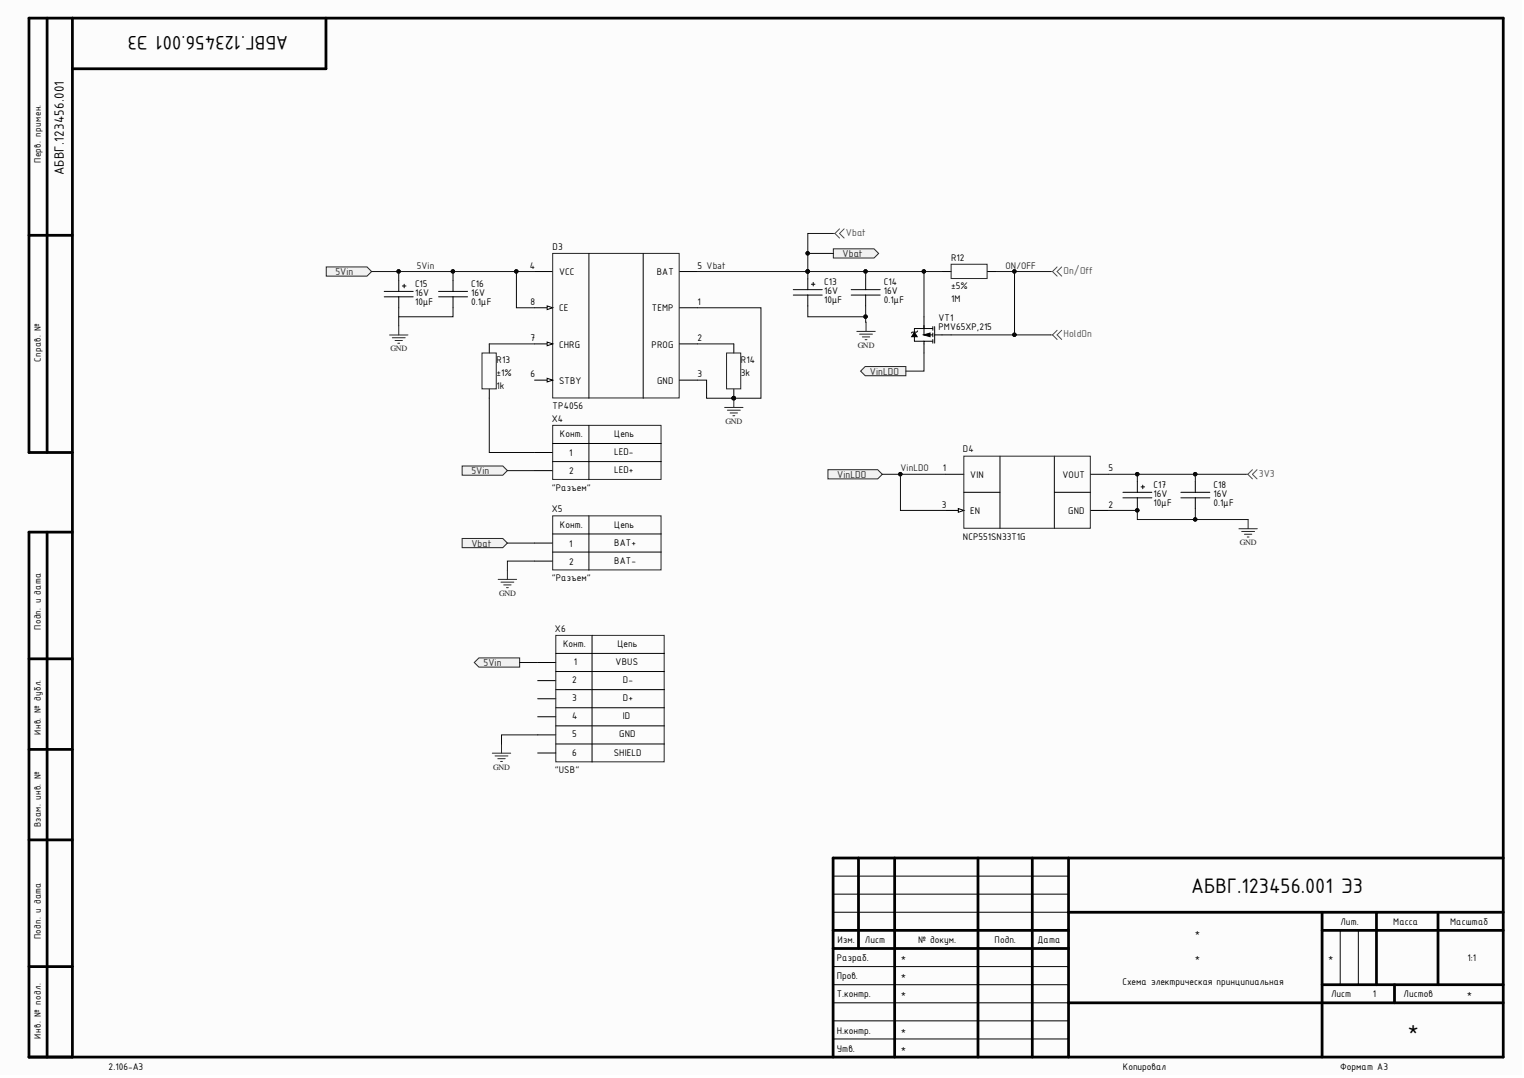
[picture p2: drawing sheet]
<svg xmlns="http://www.w3.org/2000/svg" width="420mm" height="297mm" viewBox="0 0 420 297" stroke-linecap="round" stroke-linejoin="round" font-family="sans-serif">
<defs><g id="words">
<g font-size="6.2">
<text x="328.1" y="246.1">АБВГ.123456.001 Э3</text>
<text x="387.8" y="285.5">*</text>
</g>
<text font-size="5.8" x="79.4" y="9.9" transform="rotate(-180 79.4 9.9)">АБВГ.123456.001 Э3</text>
<text font-size="4" x="17.6" y="48.3" transform="rotate(-90 17.6 48.3)">АБВГ.123456.001</text>
<g font-size="2.9">
<text x="152.2" y="68.8">D3</text>
<text x="146" y="74">4</text>
<text x="154" y="75.8">VCC</text>
<text x="180.9" y="75.8">BAT</text>
<text x="192.2" y="74">5 Vbat</text>
<text x="262" y="72">R12</text>
<text x="114.3" y="81.5">16V</text>
<text x="114.3" y="79">C15</text>
<text x="129.8" y="81.5">16V</text>
<text x="129.8" y="79">C16</text>
<text x="227" y="81">16V</text>
<text x="227" y="83.5">10μF</text>
<text x="227" y="78.5">C13</text>
<text x="243.5" y="81">16V</text>
<text x="243.5" y="83.5">0.1μF</text>
<text x="243.5" y="78.5">C14</text>
<text x="262" y="79.6">±5%</text>
<text x="262" y="83.1">1M</text>
<text x="114.3" y="84">10μF</text>
<text x="129.8" y="84">0.1μF</text>
<text x="146.2" y="84">8</text>
<text x="154" y="85.8">CE</text>
<text x="179.6" y="85.8">TEMP</text>
<text x="192.2" y="84">1</text>
<text x="258.5" y="88.5">VT1</text>
<text x="146.2" y="94">7</text>
<text x="154" y="95.8">CHRG</text>
<text x="179.5" y="95.8">PROG</text>
<text x="192.2" y="94">2</text>
<text x="258.5" y="91">PMV65XP,215</text>
<text x="136.8" y="100">R13</text>
<text x="204.1" y="100">R14</text>
<text x="136.8" y="103.6">±1%</text>
<text x="136.8" y="107.1">1k</text>
<text x="146.2" y="104">6</text>
<text x="154" y="105.7">STBY</text>
<text x="181" y="105.7">GND</text>
<text x="192.2" y="104">3</text>
<text x="204.1" y="103.6">3k</text>
<text x="152.2" y="112.8">TP4056</text>
<text x="152" y="116.2">X4</text>
<text x="154.2" y="120.4">Конт.</text>
<text x="156.7" y="125.7">1</text>
<text x="169.2" y="120.4">Цепь</text>
<text x="169.2" y="125.4">LED-</text>
<text x="265.2" y="124.7">D4</text>
<text x="156.7" y="130.7">2</text>
<text x="169.2" y="130.4">LED+</text>
<text x="259.7" y="129.9">1</text>
<text x="267.3" y="131.7">VIN</text>
<text x="292.6" y="131.7">VOUT</text>
<text x="305.4" y="129.9">5</text>
<text x="152" y="135.2">&quot;Разъем&quot;</text>
<text x="317.8" y="136.9">16V</text>
<text x="317.8" y="134.4">C17</text>
<text x="334.3" y="136.9">16V</text>
<text x="334.3" y="134.4">C18</text>
<text x="152" y="141.1">X5</text>
<text x="259.4" y="139.9">3</text>
<text x="267.3" y="141.6">EN</text>
<text x="294.3" y="141.6">GND</text>
<text x="305.4" y="139.9">2</text>
<text x="317.8" y="139.4">10μF</text>
<text x="334.3" y="139.4">0.1μF</text>
<text x="154.2" y="145.4">Конт.</text>
<text x="169.2" y="145.4">Цепь</text>
<text x="265.2" y="148.7">NCP551SN33T1G</text>
<text x="156.7" y="150.6">1</text>
<text x="156.7" y="155.6">2</text>
<text x="169.2" y="150.4">BAT+</text>
<text x="169.2" y="155.3">BAT-</text>
<text x="152" y="160.1">&quot;Разъем&quot;</text>
<text x="152.8" y="174">X6</text>
<text x="155.1" y="178.3">Конт.</text>
<text x="170.1" y="178.3">Цепь</text>
<text x="158.1" y="183.3">1</text>
<text x="169.6" y="183.3">VBUS</text>
<text x="157.6" y="188.3">2</text>
<text x="171.6" y="188.3">D-</text>
<text x="157.6" y="193.3">3</text>
<text x="171.6" y="193.3">D+</text>
<text x="157.6" y="198.2">4</text>
<text x="157.6" y="203.2">5</text>
<text x="170.6" y="203.2">GND</text>
<text x="171.6" y="198.2">ID</text>
<text x="157.6" y="208.2">6</text>
<text x="169.1" y="208.2">SHIELD</text>
<text x="152.8" y="213">&quot;USB&quot;</text>
<text x="329.1" y="257.9">*</text>
<text x="369.3" y="254.9">Лит.</text>
<text x="383.8" y="254.9">Масса</text>
<text x="399.5" y="254.9">Масштаб</text>
<text x="230.7" y="259.9">Изм.</text>
<text x="238.3" y="259.9">Лист</text>
<text x="253" y="259.9">№ докум.</text>
<text x="274" y="259.9">Подп.</text>
<text x="285.8" y="259.9">Дата</text>
<text x="230.5" y="269.8">Пров.</text>
<text x="230.5" y="264.8">Разраб.</text>
<text x="248.2" y="269.8">*</text>
<text x="248.2" y="264.8">*</text>
<text x="329.1" y="264.8">*</text>
<text x="365.9" y="264.8">*</text>
<text x="404.2" y="264.8">1:1</text>
<text x="230.5" y="274.8">Т.контр.</text>
<text x="248.2" y="274.8">*</text>
<text x="309.2" y="271.3">Схема электрическая принципиальная</text>
<text x="366.7" y="274.8">Лист</text>
<text x="378.2" y="274.8">1</text>
<text x="386.6" y="274.8">Листов</text>
<text x="404.1" y="274.8">*</text>
<text x="230.5" y="284.8">Н.контр.</text>
<text x="248.2" y="284.8">*</text>
<text x="230.5" y="289.8">Утв.</text>
<text x="248.2" y="289.8">*</text>
<text x="29.9" y="294.8">2.106-A3</text>
<text x="309.3" y="294.8">Копировал</text>
<text x="369.2" y="294.8">Формат А3</text>
</g>
<g font-size="2.9" fill="#262626">
<text x="114.8" y="74">5Vin</text>
<text x="277" y="74">ON/OFF</text>
<text x="248" y="129.9">VinLDO</text>
</g>
<g font-size="2.8">
<text x="11.2" y="44.9" transform="rotate(-90 11.2 44.9)">Перв. примен.</text>
<text x="11.2" y="99.8" transform="rotate(-90 11.2 99.8)">Справ. №</text>
<text x="11.2" y="173.6" transform="rotate(-90 11.2 173.6)">Подп. и дата</text>
<text x="11.2" y="202.5" transform="rotate(-90 11.2 202.5)">Инв. № дубл.</text>
<text x="11.2" y="227.9" transform="rotate(-90 11.2 227.9)">Взам. инв. №</text>
<text x="11.2" y="258.9" transform="rotate(-90 11.2 258.9)">Подп. и дата</text>
<text x="11.2" y="286.2" transform="rotate(-90 11.2 286.2)">Инв. № подл.</text>
</g>
<g font-size="2.8" fill="#4c4c4c">
<text x="233" y="65">Vbat</text>
<text x="293" y="75.5">On/Off</text>
<text x="293" y="93">HoldOn</text>
<text x="346.8" y="131.4">3V3</text>
</g>
<g font-size="2.8" fill="#262626">
<text x="232.1" y="70.8">Vbat</text>
<text x="92.4" y="75.8">5Vin</text>
<text x="239.6" y="103.2">VinLDO</text>
<text x="129.8" y="130.6">5Vin</text>
<text x="230.6" y="131.6">VinLDO</text>
<text x="129.8" y="150.6">Vbat</text>
<text x="133.2" y="183.5">5Vin</text>
</g>
<g font-size="2.2" fill="#262626">
<text x="236.3" y="95.8">GND</text>
<text x="107.6" y="96.8">GND</text>
<text x="199.9" y="116.8">GND</text>
<text x="341.5" y="150.2">GND</text>
<text x="137.5" y="164.2">GND</text>
<text x="135.9" y="212.1">GND</text>
</g>
</g></defs>
<path d="M0 0h419v296.2h-419z" fill="#fcfcfc"/>
<g fill="none" stroke="#000" stroke-width=".76">
<path d="M13 5v119.7M19.9 5v286.3M89.8 5v14h-69.9M8 64.8h11.9M19.9 124.7h-11.9v-119.7h406.1v286.3h-406.1v-144.7h11.9M13 146.6v144.7M8 181.5h11.9M8 206.5h11.9M8 231.4h11.9M236.5 236.4v25M246.4 236.4v54.9M269.4 236.4v54.9"/>
<path d="M284.4 236.4v54.9M294.3 236.4v54.9M414.1 236.4h-184.6v54.9M229.5 256.4h64.8M294.3 251.4h119.8M364.2 256.4h49.9M364.2 251.4v39.9M379.2 251.4v19.9M396.1 251.4v19.9M8 266.3h11.9M229.5 261.4h64.8M294.3 276.3h119.8"/>
<path d="M364.2 271.3h49.9M384.1 271.3v5"/>
</g>
<g fill="none" stroke="#000" stroke-width=".28">
<path d="M260.5 130.7h5M260.5 140.6h5M300.4 140.6h5M229.5 251.4h64.8M229.5 246.4h64.8M229.5 241.4h64.8M369.2 256.4v14.9M374.2 256.4v14.9M229.5 276.3h64.8M229.5 271.3h64.8M229.5 266.3h64.8M229.5 286.3h64.8"/>
<path d="M229.5 281.3h64.8"/>
</g>
<path d="M264 140.1l1.5 .5-1.5 .6z" fill="#fcfcfc"/>
<g fill="none" stroke="#000" stroke-width=".28">
<path d="M147.2 74.8h5M147.2 84.8h5M187.2 84.8h5M251.9 91.5l.7 1.3h-1.5zM251.9 92.8v1.2h2.6M252.8 91.2l-.3 .3h-1.2l-.3 .3M254.4 92.3l1.8-.5v1zM254.5 89.8v2.5h2.4M254.5 87.3v3.2M256.9 94h-2.4v3.3M256.9 90.5h-5v1M257 90v1"/>
<path d="M257 91.8v1M257 93.5v1.1M257.5 92.3h4.5M257.5 90v4.6M265.5 135.7h10M275.5 125.7v19.9M290.4 125.7v19.9M290.4 135.7h10M300.4 130.7h5M264 140.1l1.5 .5-1.5 .6z"/>
</g>
<path d="M265.5 125.7h34.8v19.9h-34.8z" fill="none" stroke="#262626" stroke-width=".28"/>
<path d="M251.9 91.5l.7 1.3h-1.5zM254.4 92.3l1.8-.5v1z" fill="#000"/>
<path d="M150.7 84.3l1.5 .5-1.5 .5z" fill="#fcfcfc"/>
<path d="M187.2 74.8h5M147.2 94.8h5M150.7 84.3l1.5 .5-1.5 .5z" fill="none" stroke="#000" stroke-width=".28"/>
<path d="M152.2 69.8h34.9v39.9h-34.9z" fill="none" stroke="#262626" stroke-width=".28"/>
<path d="M150.7 94.3l1.5 .5-1.5 .5z" fill="#fcfcfc"/>
<path d="M150.7 94.3l1.5 .5-1.5 .5zM187.2 94.8h5M147.2 104.7h5M187.2 104.7h5" fill="none" stroke="#000" stroke-width=".28"/>
<path d="M150.7 104.2l1.5 .5-1.5 .6z" fill="#fcfcfc"/>
<g fill="none" stroke="#000" stroke-width=".28">
<path d="M162.2 69.8v39.9M177.2 69.8v39.9M150.7 104.2l1.5 .5-1.5 .6zM309.3 135.7h8M309.3 137.2h8M313.3 132.7v3M313.3 137.2v3M314.3 134.2h1M314.8 133.7v1M325.3 135.7h8M325.3 137.2h8M329.3 132.7v3"/>
<path d="M329.3 137.2v3"/>
</g>
<path d="M341.3 145.7h5M342 146.4h3.6M342.8 147.2h2M343.6 148h.5M343.8 143.2v2.5" fill="none" stroke="#262626" stroke-width=".28"/>
<path d="M228.1 129.4h13.7l1.2 1.3-1.2 1.3h-13.7z" fill-rule="evenodd" fill="#f0f0f0" stroke="#262626" stroke-width=".28"/>
<path d="M259.5 74.8h2.5M272 74.8h2.5" fill="none" stroke="#000" stroke-width=".28"/>
<path d="M262 72.8h9.9v3.9h-9.9z" fill="none" stroke="#262626" stroke-width=".28"/>
<path d="M237.1 102.3l1.2-1.3h11.2v2.5h-11.2z" fill-rule="evenodd" fill="#f0f0f0" stroke="#262626" stroke-width=".28"/>
<g fill="none" stroke="#000" stroke-width=".28">
<path d="M109.8 77.3v3M110.8 78.8h1M111.3 78.3v1M124.8 77.3v3M218.5 79.8h8M222.5 76.8v3M223.5 78.3h1M224 77.8v1M234.5 79.8h8M238.5 76.8v3M105.8 80.3h8M105.8 81.8h8"/>
<path d="M109.8 81.8v3M120.8 80.3h8M120.8 81.8h8M124.8 81.8v3M218.5 81.3h8M222.5 81.3v3M234.5 81.3h8M238.5 81.3v3"/>
</g>
<path d="M107.3 92.3h5.1M108.1 93.1h3.5M108.8 93.8h2.1M109.6 94.6h.5M109.8 89.8v2.5M236 91.3h5.1M236.8 92.1h3.5M237.5 92.8h2.1M238.3 93.6h.5M238.6 88.8v2.5" fill="none" stroke="#262626" stroke-width=".28"/>
<path d="M229.6 68.6h11.2l1.2 1.2-1.2 1.3h-11.2z" fill-rule="evenodd" fill="#f0f0f0" stroke="#262626" stroke-width=".28"/>
<path d="M134.8 94.8v2.5M202.1 94.8v2.5M134.8 107.2v2.5M202.1 107.2v2.5" fill="none" stroke="#000" stroke-width=".28"/>
<circle cx="202.1" cy="109.7" r=".47" fill="#0e0e0e" stroke="#0e0e0e" stroke-width=".28"/>
<path d="M132.8 97.3h3.9v9.9h-3.9zM200.1 97.3h3.9v9.9h-3.9zM199.6 112.3h5.1M200.4 113h3.5M201.1 113.8h2.1M201.9 114.5h.5M202.1 109.7v2.6" fill="none" stroke="#262626" stroke-width=".28"/>
<path d="M127.3 128.4h11.2l1.3 1.3-1.3 1.2h-11.2z" fill-rule="evenodd" fill="#f0f0f0" stroke="#262626" stroke-width=".28"/>
<path d="M162.2 117.2v15M147.2 124.7h5M147.2 129.7h5M152.2 122.2h30M152.2 127.2h30" fill="none" stroke="#000" stroke-width=".28"/>
<path d="M152.2 117.2h29.9v14.9h-29.9z" fill="none" stroke="#262626" stroke-width=".28"/>
<path d="M89.9 73.6h11.2l1.3 1.2-1.3 1.3h-11.2z" fill-rule="evenodd" fill="#f0f0f0" stroke="#262626" stroke-width=".28"/>
<path d="M147.2 149.6h5M147.2 154.6h5M152.2 147.1h30M152.2 152.1h30M162.2 142.1v15" fill="none" stroke="#000" stroke-width=".28"/>
<path d="M152.2 142.1h29.9v14.9h-29.9z" fill="none" stroke="#262626" stroke-width=".28"/>
<path d="M127.3 148.4h11.2l1.3 1.2-1.3 1.3h-11.2z" fill-rule="evenodd" fill="#f0f0f0" stroke="#262626" stroke-width=".28"/>
<path d="M137.2 159.6h5.1M139.8 157.1v2.5M138 160.4h3.5M138.8 161.2h2M139.5 161.9h.5M153.1 175.1h29.9v34.8h-29.9z" fill="none" stroke="#262626" stroke-width=".28"/>
<g fill="none" stroke="#000" stroke-width=".28">
<path d="M163.1 175.1v34.9M148.1 182.6h5M148.1 187.5h5M148.1 192.5h5M148.1 197.5h5M153.1 180h29.9M153.1 185h29.9M153.1 190h29.9M153.1 195h29.9M148.1 202.5h5M148.1 207.5h5M153.1 200h29.9"/>
<path d="M153.1 205h29.9"/>
</g>
<path d="M130.6 182.6l1.3-1.3h11.2v2.5h-11.2z" fill-rule="evenodd" fill="#f0f0f0" stroke="#262626" stroke-width=".28"/>
<path d="M135.6 207.5h5.1M136.4 208.3h3.5M137.1 209.1h2.1M137.9 209.8h.5M138.1 205v2.5" fill="none" stroke="#262626" stroke-width=".28"/>
<g fill="none" stroke="#4c4c4c" stroke-width=".28">
<path d="M229.5 64.3h.5M230 64.3l1.3 1.3M231.3 63.1l-1.3 1.2M232.5 63.1l-1.2 1.2 1.2 1.3M289.4 74.8h.5M289.9 74.8l1.3 1.3M291.2 73.6l-1.3 1.2M292.5 73.6l-1.3 1.2 1.3 1.3M289.4 92.3h.5M289.9 92.3l1.3 1.2M291.2 91l-1.3 1.3M292.5 91l-1.3 1.3 1.3 1.2"/>
<path d="M343.2 130.7h.5M343.7 130.7l1.3 1.3M345 129.4l-1.3 1.3M346.3 129.4l-1.3 1.3 1.3 1.3"/>
</g>
<g fill="none" stroke="#0e0e0e" stroke-width=".28">
<path d="M102.4 74.8h7.4M124.8 74.8v2.5M142.3 74.8v10h4.9M147.2 74.8h-37.4v2.5M192.2 74.8h46.3v2M229.5 64.3h-7v5.5M229.6 69.8h-7.1v7M238.5 74.8h16v12.5M254.5 74.8h5M274.5 74.8h5v17.5h-17.5M279.5 74.8h9.9M109.8 84.8v2.5h15v-2.5"/>
<path d="M109.8 87.3v2.5M134.8 94.8h12.4M192.2 94.8h9.9M192.2 84.8h17.4v24.9h-15v-5h-2.4M222.5 84.3v3h16v-3M238.5 87.3l.1 1.5M254.5 97.3v5h-5M279.5 92.3h9.9M134.8 109.7v15h12.4M139.8 129.7h7.4M243 130.7h17.5M248 130.7v9.9h12.5"/>
<path d="M305.4 130.7h23.9v2M313.3 130.7v2M329.3 130.7h13.9M139.8 149.6h7.4M147.2 154.6h-7.4v2.5M313.3 140.2v.4h-7.9M329.3 140.2v3h-16v-2.6M329.3 143.2h14.5M143.1 182.6h5M148.1 202.5h-10v2.5"/>
</g>
<g fill="#0e0e0e" stroke="#0e0e0e" stroke-width=".28">
<circle cx="313.3" cy="130.7" r=".47"/>
<circle cx="329.2" cy="130.7" r=".47"/>
<circle cx="313.3" cy="140.6" r=".47"/>
<circle cx="329.2" cy="143.1" r=".47"/>
<circle cx="248" cy="130.7" r=".47"/>
<circle cx="254.5" cy="74.8" r=".47"/>
<circle cx="279.4" cy="74.8" r=".47"/>
<circle cx="279.4" cy="92.2" r=".47"/>
<circle cx="222.5" cy="74.8" r=".47"/>
<circle cx="238.4" cy="87.2" r=".47"/>
<circle cx="124.8" cy="74.8" r=".47"/>
<circle cx="238.4" cy="74.8" r=".47"/>
<circle cx="109.8" cy="74.8" r=".47"/>
<circle cx="142.2" cy="74.8" r=".47"/>
<circle cx="222.5" cy="69.8" r=".47"/>
<circle cx="202.1" cy="109.7" r=".47"/>
</g>
<use href="#words"/>
</svg>
